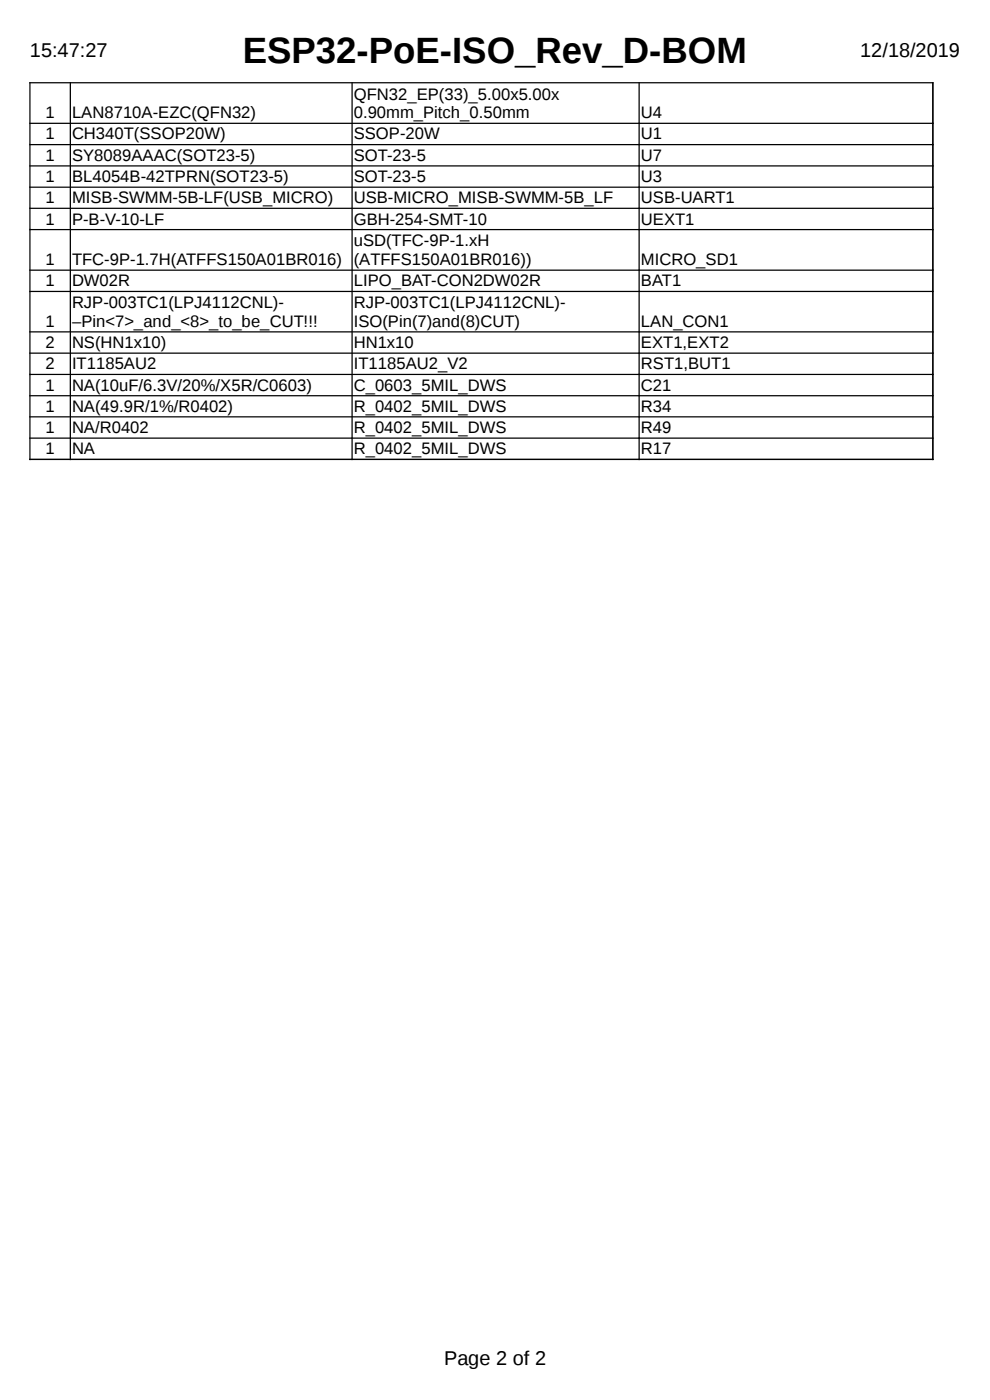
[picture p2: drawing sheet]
<svg xmlns="http://www.w3.org/2000/svg" width="210mm" height="297mm" viewBox="0 0 210 297" stroke-linecap="round" stroke-linejoin="round" font-family="sans-serif">
<defs><g id="words">
<text font-size="7.8" x="51.5" y="13.4">ESP32-PoE-ISO_Rev_D-BOM</text>
<g font-size="4.2">
<text x="6.3" y="12.2">15:47:27</text>
<text x="182.5" y="12.2">12/18/2019</text>
<text x="94.2" y="289.6">Page 2 of 2</text>
</g>
<g font-size="3.5">
<text x="75" y="21.1">QFN32_EP(33)_5.00x5.00x</text>
<text x="9.7" y="25.1">1</text>
<text x="9.7" y="29.6">1</text>
<text x="15.3" y="25.1">LAN8710A-EZC(QFN32)</text>
<text x="15.3" y="29.6">CH340T(SSOP20W)</text>
<text x="75" y="29.6">SSOP-20W</text>
<text x="75" y="25.1">0.90mm_Pitch_0.50mm</text>
<text x="136" y="25.1">U4</text>
<text x="136" y="29.6">U1</text>
<text x="9.7" y="34.1">1</text>
<text x="15.3" y="34.1">SY8089AAAC(SOT23-5)</text>
<text x="75" y="34.1">SOT-23-5</text>
<text x="136" y="34.1">U7</text>
<text x="9.7" y="38.6">1</text>
<text x="15.3" y="38.6">BL4054B-42TPRN(SOT23-5)</text>
<text x="75" y="38.6">SOT-23-5</text>
<text x="136" y="38.6">U3</text>
<text x="9.7" y="43.1">1</text>
<text x="9.7" y="47.6">1</text>
<text x="15.3" y="43.1">MISB-SWMM-5B-LF(USB_MICRO)</text>
<text x="15.3" y="47.6">P-B-V-10-LF</text>
<text x="75" y="43.1">USB-MICRO_MISB-SWMM-5B_LF</text>
<text x="75" y="47.6">GBH-254-SMT-10</text>
<text x="136" y="43.1">USB-UART1</text>
<text x="136" y="47.6">UEXT1</text>
<text x="75" y="52.3">uSD(TFC-9P-1.xH</text>
<text x="9.7" y="56.2">1</text>
<text x="15.3" y="56.2">TFC-9P-1.7H(ATFFS150A01BR016)</text>
<text x="75" y="56.2">(ATFFS150A01BR016))</text>
<text x="136" y="56.2">MICRO_SD1</text>
<text x="9.7" y="60.7">1</text>
<text x="15.3" y="60.7">DW02R</text>
<text x="15.3" y="65.4">RJP-003TC1(LPJ4112CNL)-</text>
<text x="75" y="60.7">LIPO_BAT-CON2DW02R</text>
<text x="75" y="65.4">RJP-003TC1(LPJ4112CNL)-</text>
<text x="136" y="60.7">BAT1</text>
<text x="9.7" y="69.3">1</text>
<text x="15.3" y="69.3">–Pin&lt;7&gt;_and_&lt;8&gt;_to_be_CUT!!!</text>
<text x="75" y="69.3">ISO(Pin(7)and(8)CUT)</text>
<text x="136" y="69.3">LAN_CON1</text>
<text x="9.7" y="73.8">2</text>
<text x="15.3" y="73.8">NS(HN1x10)</text>
<text x="75" y="73.8">HN1x10</text>
<text x="136" y="73.8">EXT1,EXT2</text>
<text x="9.7" y="78.3">2</text>
<text x="9.7" y="82.9">1</text>
<text x="15.3" y="78.3">IT1185AU2</text>
<text x="15.3" y="82.9">NA(10uF/6.3V/20%/X5R/C0603)</text>
<text x="75" y="78.3">IT1185AU2_V2</text>
<text x="75" y="82.9">C_0603_5MIL_DWS</text>
<text x="136" y="78.3">RST1,BUT1</text>
<text x="136" y="82.9">C21</text>
<text x="9.7" y="87.4">1</text>
<text x="15.3" y="87.4">NA(49.9R/1%/R0402)</text>
<text x="75" y="87.4">R_0402_5MIL_DWS</text>
<text x="136" y="87.4">R34</text>
<text x="9.7" y="91.9">1</text>
<text x="15.3" y="91.9">NA/R0402</text>
<text x="75" y="91.9">R_0402_5MIL_DWS</text>
<text x="136" y="91.9">R49</text>
<text x="9.7" y="96.4">1</text>
<text x="15.3" y="96.4">NA</text>
<text x="75" y="96.4">R_0402_5MIL_DWS</text>
<text x="136" y="96.4">R17</text>
</g>
</g></defs>
<g fill="none" stroke="#000" stroke-width=".26">
<path d="M6.2 17.6h191.8M6.3 17.4v80.2M14.9 17.4v80.2M74.7 17.4v80.2M135.6 17.4v80.2M197.9 17.4v80.2M6.2 26.2h191.8M6.2 30.7h191.8M6.2 35.2h191.8M6.2 39.7h191.8M6.2 44.2h191.8M6.2 48.7h191.8"/>
<path d="M6.2 57.3h191.8M6.2 61.8h191.8M6.2 70.4h191.8M6.2 74.9h191.8M6.2 79.4h191.8M6.2 83.9h191.8M6.2 88.4h191.8M6.2 92.9h191.8M6.2 97.5h191.8"/>
</g>
<use href="#words"/>
</svg>
